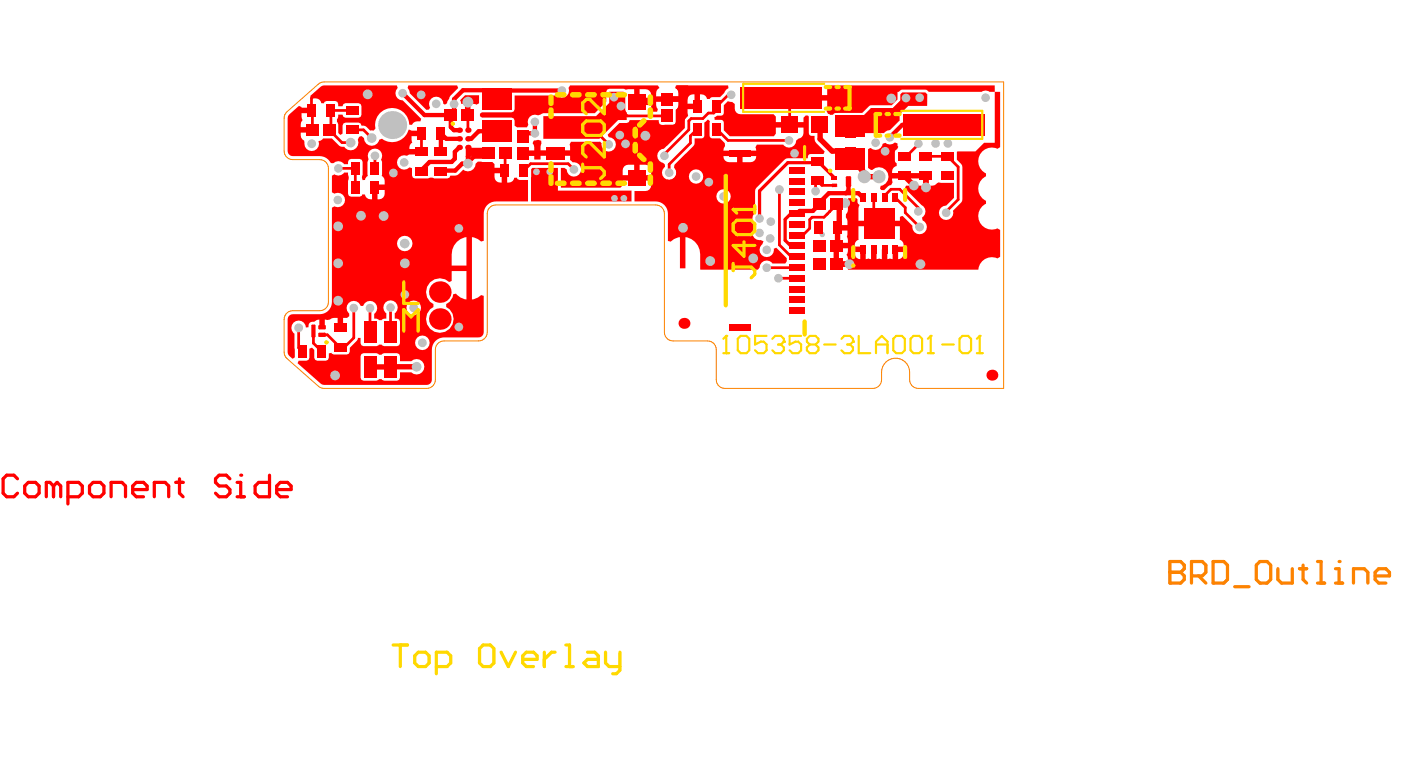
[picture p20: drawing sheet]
<svg xmlns="http://www.w3.org/2000/svg" width="216mm" height="118mm" viewBox="0 0 216 118" stroke-linecap="round" stroke-linejoin="round" font-family="sans-serif">
<g fill="#f00">
<path d="M133.8 23l.3-.2a1.21 1.21 0 0 0 2-.7l.3-.1a1.07 1.07 0 0 0 1.5 0l.4 .1v.4l.1 .1-.5 .8v1.4l.3 .4v.4a.87 .87 0 0 0-.7 1.1h1.8v.8h-1.8a.9 .9 0 0 1-.2 1l-.5 .2-.5 .6h-.5l-.2-.3 .1-.4a1.46 1.46 0 0 0 1-2.1 1.46 1.46 0 0 0-2.3-.3h-.2l-.4-.3z"/>
<path d="M62.9 13.2h7.5l.2 .4-1.2 1.1-.5 1.2-.3 .2-.3-.1a1.1 1.1 0 0 0-1.4-1.1 1.1 1.1 0 0 0-.6 1.7l-.2 .3h-.4l-2.5-2.5-.1-.5-.3-.3z"/>
<path d="M70.9 15.4l.8-.7h2.1v1.2l-.4 .2-.9-.1v1.7h-.8v-1.7h-.6z"/>
<path d="M83.7 17.9h8.2l2-2v-1.8h2.2l.3 .5v2.3l.2 .4v1.2h-1.3l-2.9 2.9h-8.7z"/>
<path d="M47.8 14.8l1.6-1.4 .6-.2h11.2l.1 .4a1.1 1.1 0 0 0-.3 1.2 1.1 1.1 0 0 0 1.1 .7l2.8 2.8-.1 .4a1.09 1.09 0 0 0-1.3 .5h-.4a2.75 2.75 0 0 0-.8-1.7v-.1a2.49 2.49 0 0 0-1.8-.8h-.1a2.56 2.56 0 0 0-1.8 .8 2.42 2.42 0 0 0-.8 1.9l.1 .5-.2 .3h-.7l-.5-.5-.2-.2h-.6l-.1-.4-.4-.1h-2l-.3 .1-.1 .3v1.3l-.4 .2-.3-.3v-1.4l-.2-.3 .2-1.1h.7l.1 .3 .3 .1h2l.4-.1 .1-.3v-1.3l-.1-.4-.4-.1h-2l-.3 .1-.1 .4h-.7l-.1-.7-.3-.1h-1.4l-.3 .1-.1 .2h-.4a.83 .83 0 0 0-.8-.7h-.8z"/>
<path d="M129.2 17.8h3.9l1.1-1.1h3.4l1.1-1.2v-1l.3-.3h3.6l.3 .3v1.8h-2.9l-1.4 1.4v.9l-1.5 1.4a1.02 1.02 0 0 0-.9 .5h-6.9l-.1-.3z"/>
<path d="M82.1 25.9h3.9v3.5h11.3v1.6h-15.5l.1-4.9z"/>
<path d="M104.2 13.2h8l.1 .4-.4 .2-.3 .5-.6 .7h-1.2l-.4 .2h-.5a.87 .87 0 0 0-1-.7v1.9h-.5v.4h-1.5l.1 1-.5 .6v1.3l-2.7 2.7-.4-.1v-3.1h1.3a.43 .43 0 0 0 .4-.4v-1.9a.97 .97 0 0 0 .5-1.2h-1.8v-.9h1.8a1.07 1.07 0 0 0-.5-1.2zM106.2 14.8l-.2 .3-.1 .9h1.1v-1.5l-.5 .1z"/>
<path d="M44.6 17.6l1.5-1.3 .4 .2v.1h1.5v.8h-1.5v.6l.1 .5-.2 .3-.1 .8h1.8v.8h-1.8a1.04 1.04 0 0 0 .6 1.3v.4a1.13 1.13 0 0 0 1.3 1.2 1.13 1.13 0 0 0 .9-1.6h.3l.4-.4h1.3l1.1 1.1 .3 .2h.6l.1 .2a1.2 1.2 0 0 0 1.5 .2 1.2 1.2 0 0 0 .4-1.5l.2-.4 .3-.1h.1l.4 .3a1.18 1.18 0 0 0 1 1.2 1.18 1.18 0 0 0 1.3-1l.5-.1 .8 .4 .8 .1a2.75 2.75 0 0 0 2.5-1.9l.4 .1h1.5v.9h-1.5l.1 1a.91 .91 0 0 0-.4 1h1.8v.8h-1.9l-.3 .2a1.11 1.11 0 0 0-1.5 1.3 1.11 1.11 0 0 0 1.9 .5l.4 .1v1.1l.1 .4 .3 .1h2l.4-.1 .6 .1h2l.4-.1 .1-.3 1-.1 1-.9 .3 .2a1.2 1.2 0 0 0 1.6-1.1l.3-.3 2.3 .1 .3 .3v.6h1.5v.4h.5v1.8h.2a.83 .83 0 0 0 .8-.7h.5v.2l.4 .1h1.3v3.3h-5a1.88 1.88 0 0 0-1.9 1.9v4.2l-.4 .1-.4-.4-1-.3v9.6l1-.3 .4-.3 .4 .1v5.8l-.3 .4-.5 .2h-5.3a1.88 1.88 0 0 0-1.8 1.9l-.1 4.8-.2 .4-.6 .2h-15.9l-.4-.2-3.5-3.1 .1-.4h1.2l.3-.2 .2-.3v-1.4l.4-.1 .3 .3v1.2l.2 .3 .3 .2h1.3l.3-.2 .2-.3v-.7h.4l.3 .2h2l.4-.1 .1-.3v-.6l1.1-1.1 .2-.4h.4v.8l.1 .3 .3 .1h2l.4-.2h.4l.4 .2h2l.3-.1 .1-.3v-3.3l-.1-.4-.7-.1v-.8l.2-.1a1.1 1.1 0 0 0-.1-1.6 1.1 1.1 0 0 0-1.6 .1 1.1 1.1 0 0 0 .2 1.6v.8h-.3l-.4 .2h-.4l-.4-.2h-.3v-.7l.1-.1a1.11 1.11 0 0 0-.2-1.8 1.11 1.11 0 0 0-1.6 .6h-.4l-.1-.1a1.11 1.11 0 0 0-1.6-.4 1.11 1.11 0 0 0-.1 1.7v.4l-.3 .3h-.6v1.5h-.9v-1.5h-.9l-.7 .3-.3-.1v1.2h-.9v-1.2l-.4 .1-.3 .3h-.4a.65 .65 0 0 0-.6 .8l-.4 .1v-.4a1.12 1.12 0 0 0-1.8-.5 1.12 1.12 0 0 0 .1 1.8v3.7l-.3 .2-.6-.6-.2-.5 .1-5.3 .4-.4 .3-.1h4.2a1.88 1.88 0 0 0 1.9-1.9v-14.5l.4-.2a1.1 1.1 0 0 0 1.6-1 1.1 1.1 0 0 0-1.6-1l-.4-.2v-2.5l.4-.2 .1 .1a1.06 1.06 0 0 0 1.3-.4h.6l.1 .8-.1 .5v1.9l.2 .4 .3 .1h1.3l.3-.1 .1-.2h.5v.2a.94 .94 0 0 0 1 .5v-1.8h.5v-.5h1.5a1.11 1.11 0 0 0-.5-1.3l.1-2.2-.2-.3a1.1 1.1 0 0 0-.9-1.7 1.1 1.1 0 0 0-1 1.6l-.2 .4 .1 2.2-.2 .1-.2 .5-.4 .1-.1-.4 .1-.5v-2l-.2-.3-.3-.1h-1.3l-.3 .1-.2 .7h-.6l-.1-.1a1.1 1.1 0 0 0-1.5-.1h-.3a2.19 2.19 0 0 0-1.8-1h-4.2l-.3-.1-.3-.2-.2-.6v-5l.1-.3zM76.2 26.7a1.03 1.03 0 0 0 1.1 1.4v-1.4zM58.2 29.3v1.4a1.03 1.03 0 0 0 1.1-1.4zM61.2 37.5a1.2 1.2 0 0 0 2.4 0 1.2 1.2 0 0 0-2.4 0zM70.4 37.3l-.4 .5-.3 .7-.1 2.4h2.3v-4.4l-.9 .3zM66.3 43.5a2.09 2.09 0 0 0 .5 3.4v.4a2.11 2.11 0 0 0-.7 3.2 2.11 2.11 0 0 0 3.3 0 2.11 2.11 0 0 0-.6-3.2v-.4l.5-.4 .4-.7 .1-.5 .5-.1a2.4 2.4 0 0 0 1.6 .9v-4.3h-2.3v1.5l-.4 .1a2.1 2.1 0 0 0-2.9 .1zM62.6 47.4a1.15 1.15 0 0 0 2.3 0 1.15 1.15 0 0 0-2.3 0zM64 52.8a1.13 1.13 0 0 0 2.2 0 1.13 1.13 0 0 0-2.2 0zM55.7 54.6l-.1 .3v3.3l.1 .3 .3 .2h2l.4-.3h.4l.4 .3h2l.3-.2 .1-.3v-.8h1.8a1.19 1.19 0 0 0 1.7 0 1.19 1.19 0 0 0 0-1.7 1.19 1.19 0 0 0-1.7 0h-1.8v-.8l-.1-.3-.3-.2h-2l-.4 .3h-.4l-.4-.3h-2z"/>
<path d="M108.6 18.9l.5-.5 .3 .3-.1 2.2a.43 .43 0 0 0 .5 .4h1.2l.7 .7v.4l-.2 .8h5l-.1-.5 .2-.4h4.1a1.1 1.1 0 0 0 1.2 .4 1.1 1.1 0 0 0 .8-1.1l.4-.3a.83 .83 0 0 0 .7-.8v-.8h-4.2v.9l-.3 .4h-6.8l-1-.9v-1.2a.43 .43 0 0 0-.4-.4h-1v-.5l.4-.2h.6a.43 .43 0 0 0 .4-.4v-1.2l.7-.6 .6 .1 .4 .3v.7a.86 .86 0 0 0 .9 .9h5.1l.4 .4v.8h4.2v-.7l.4-.3h.3l.1 .2v2.5a.43 .43 0 0 0 .5 .4h.4l.1 .9 1.5 1.5-.2 .4h-2a.48 .48 0 0 0-.4 .7h-3.4l-4.5 4.5-.2 .5v3.4a1.07 1.07 0 0 0 0 1.7v.5a1.09 1.09 0 0 0-.4 1.3 1.09 1.09 0 0 0 1.2 .7l.5 .2-.2 .5a1.1 1.1 0 0 0 .3 1.8 1.1 1.1 0 0 0 1.4-1.2l.4-.1 1.6 1.6a.77 .77 0 0 1-.2 .8h-2a1.1 1.1 0 0 0-1.2-.4 1.1 1.1 0 0 0-.8 1l-.2 .3h-8.9v-2.3a2.65 2.65 0 0 0-2.3-2.7v4.8h-.8v-4.8l-.9 .3-.5 .4-.5-.1v-4.3l-.1-.6-.4-.6v-3.7l.4-.2a1.1 1.1 0 0 0 1.3-.5 1.1 1.1 0 0 0-.2-1.4l.1-.4 2.9-2.9 .1-.5v-.7h1.1a.43 .43 0 0 0 .4-.4zM114.4 24.1v.9h1.3a.87 .87 0 0 0 .8-.9zM111.5 24.1a.87 .87 0 0 0 .8 .9h1.3v-.9zM106.2 27.2a1.11 1.11 0 0 0 2.2 0 1.11 1.11 0 0 0-2.2 0zM110.4 30.3a1.11 1.11 0 0 0 2.2 0 1.11 1.11 0 0 0-2.2 0z"/>
<path d="M120.4 14.7h7.1v-1.3l.2-.2h25.6v1h.8v8.5l-.4 .2a2.09 2.09 0 0 0-2.8 1 2.09 2.09 0 0 0 1 2.8v.5a2.08 2.08 0 0 0-1.2 1.9 2.08 2.08 0 0 0 1.2 1.8v.5a2.09 2.09 0 0 0-1 2.8 2.09 2.09 0 0 0 2.8 1l.4 .2v4.2l-.4 .2a2.07 2.07 0 0 0-2.9 1.7h-20.1v-.4h-1.8v-.8h1.8l-.1-.8-.2-.2 .2-.3 .1-.7h-1.8v-.9h1.8v-.4l-.2-.5 .1-1h-1.5v-.8h1.5l-.1-.9-.2-.3 .1-.5a1.06 1.06 0 0 0 .3-1.1h-1.8v-.8h1.8v-.6h1.3l.1 .2 .1 .6 .3 .3-.2 .5v1.9h6.4v-.6l.4-.1 1.5 1.5a1.12 1.12 0 0 0 .9 1.3 1.12 1.12 0 0 0 1.3-.8 1.12 1.12 0 0 0-.6-1.3l-.1-.5a1.09 1.09 0 0 0-.1-1.9l-2.6-2.6 .2-.4a2.06 2.06 0 0 0 1.5-.2l.3 .1 .9 .1v-1.5h.8v1.5a1.12 1.12 0 0 0 1.3-.3l.2-.2 2.4 .1v2.3l-1.2 1.2a1.11 1.11 0 0 0-1.1 1.2 1.11 1.11 0 0 0 1.3 1 1.11 1.11 0 0 0 .9-1.4l1.2-1.3 .2-.4v-5.1l-.2-.4-.6-.7v-1.2v-.1h2.8l1.4-1.3h1.6v-7.8h-.8a1 1 0 0 0-1.2 0h-8.2l-.5-.4h-3.6l-.7 .4v1.1l-.9 .9-3.3 .1-1.2 1.1h-3.8a.65 .65 0 0 0-.8 .3h-.4l-.3-.2-.2-.4 .1-1.6h-7.1zM138.4 38.8v1.1a.9 .9 0 0 0 .9-1.1zM131.7 38.8a.92 .92 0 0 0 .9 1.1v-1.1zM132.3 34.9v2a.87 .87 0 0 0-.6 1.1h1.3v.4h.4v1.5a.75 .75 0 0 1 .8 0v-1.5h.9v1.5a.75 .75 0 0 1 .8 0v-1.5h.8v1.5a.75 .75 0 0 1 .9 0v-1.5h.4v-.4h1.3a.91 .91 0 0 0-.7-1.1l.1-2z"/>
<path d="M74 17.5l.3-.2h4.5l.4-.1 .1-.4v-2.1h6.5a1.13 1.13 0 0 0 1.4 .2 1.13 1.13 0 0 0 .4-1.4l.3-.3h13.5l.2 .3a1.1 1.1 0 0 0-.5 1.3h3.5a1.13 1.13 0 0 0-.5-1.3l.2-.3h1.7v1.8l-.1 .4v2l.1 .4-.5 .6v1.3l-3.2 3.2a1.09 1.09 0 0 0-1 1 1.09 1.09 0 0 0 .8 1.2l.3 .2 .1 .4a1.11 1.11 0 0 0-.2 1.6 1.11 1.11 0 0 0 1.6 .1 1.11 1.11 0 0 0 0-1.6l.1-.4 1.7-1.7 .3 .1v7.8h-3.7l-.4-.3-.5-.2-3.6-.1v-1.6h1.7a.86 .86 0 0 0 .8-.8v-.8h-4.3v.8l-.4 .3h-9.2v-3h.6l.3 .2a1.11 1.11 0 0 0 1.2 1.1 1.11 1.11 0 0 0 1-1.2 1.11 1.11 0 0 0-1.2-1l-.5-.3 .1-.7h-4.6v.6h-.9l-.1-.6h-1.7v-.8h1.7v-.9l-.2-.2 .1-.4h.2a.9 .9 0 0 1 1 0l-.1 1.5h4.6l-.1-1 .2-.4h4.5l.2 .3a1.11 1.11 0 0 0 1 1.2 1.11 1.11 0 0 0 1.2-1 1.11 1.11 0 0 0-1.1-1.2l-.2-.3 1.9-1.8h1.1l.3-.2 .1-.3h4.5l.2 .6 .3 .2h1.7l.3-.2 .2-.3v-1.9a1.07 1.07 0 0 0 .4-1.2h-3.5a1.14 1.14 0 0 0 .3 1.1l-.1 .4h-.7l-.3-.3v-.7h-2.2v-.4h-.4v-2.1l-1.2 .1-.4-.1h-2.2l-.3 .1-.2 .3v1.6l-1.7 1.7h-8l-.8 .4a1.1 1.1 0 0 0-1.2 .2 1.1 1.1 0 0 0-.3 1.2l-.2 .4h-1.5l-.4-.2v-.8l-.1-.3-.4-.2h-4.5l-.3-.2zM98.6 13.7v1.6h1.7v-.7a.86 .86 0 0 0-.8-.9zM98.6 25.4v1.6h1.7v-.8a.86 .86 0 0 0-.8-.8zM96.2 25.6l-.2 .6v.8h1.7v-1.6h-.9z"/>
</g>
<g fill="none" stroke="#f00" stroke-width=".42">
<path d="M48.1 17.2v2.8M48.6 14.5l-.6 .6M51 19.8l-.3 .2M72.1 17.7v2.4M52.7 22h1.3M54.2 20h1.8l1.3 1.3M54.8 25.9v3M57.8 24v1.9M77.8 26.2l-.1 .1M80.7 26.3l-.3 .3M46 53.6l.6 .5M48.3 51v1.9l1.3 1.2"/>
<path d="M49.6 51.6h.9M54.5 52.1l-1.4 1.4h-.7"/>
</g>
<path d="M64.2 56.5h-4" fill="none" stroke="#f00" stroke-width=".83"/>
<path d="M64.9 26.2v.2" fill="none" stroke="#f00" stroke-width=".5"/>
<path d="M70 17.2l-.5 .5v1.9l.4 .5h.9M71.3 13.9l-1.3 1.4v.7M75.3 13.9l1.3 1.3M77.8 13.9l-.2 .2M67.9 26.4h.1M67.9 20.6l.9 .8h2M70.1 24.5l-.5 .5h-3.4M72.1 24.1v1.1h-.9l-1.1 1.1h-2.1l-.1 .1M73 24.1h1.9M73.8 20.2h2.8" fill="none" stroke="#f00" stroke-width=".66"/>
<circle cx="80.4" cy="26.6" r=".21" fill="#f00"/>
<path d="M94.6 15l1.1 1.1v.2M98.6 15.3l-.5 .5M110 17.4h-.8l-.9 .9M110.4 19.9l1.8 1.7M112.7 14.6h-.5l-1.8 1.8M81.8 25.2l-1.4 1.4M87.6 25.2l.8 .9M103.1 25.3v1.3" fill="none" stroke="#f00" stroke-width=".42"/>
<path d="M82.4 18.8v1.7h-1.3l-.5 .5" fill="none" stroke="#f00" stroke-width=".66"/>
<circle cx="110.4" cy="16.4" r=".21" fill="#f00"/>
<path d="M117 33.7h.1M121.9 37.9h.9M122.8 32.9h-.9l-.9 .9M126 24.8l-.3 .3h-4.3M122.8 46.2h.5" fill="none" stroke="#f00" stroke-width=".5"/>
<g fill="none" stroke="#f00" stroke-width=".42">
<path d="M48 15.1v1.9l.1 .2M51 17v2.8M120.4 15.1l1.3 1.3M64.9 20.6v2.8M120.1 37.7l1.8 1.9h.9M125.1 33.5l-.3 .3v1.4l-1.1 1h-.9M125.9 27.8l-.2 .3v1.4M126.1 35.1v.4M127.5 33h.1M127.8 32.6h.1M128.9 31.5l-1.9 2M134.7 33.6l.8 .8"/>
<path d="M137.3 29.2h1.4M139.3 24.1h.4M139.5 32v.8M141.5 32v.6M141.5 22.1v.1M142.7 24.1h3.3M145.4 26.9l-.1 .2h.7M145.4 26.9h.1M145.8 32.6v.2M46 50.5v3.1M54.5 47.5v4.6M57 47.5v3.7"/>
<path d="M60.2 47.4v3.8M122.2 44.5h.6M122.8 41.2l-.1-.1-.1 .1M122.8 42.9h.1M122.8 47.9h.8M122.8 41.2h.1"/>
</g>
<path d="M129.8 19.5h2.6M131.9 19.5l-.8 .8M139.1 19.2l-2 2M139.7 15.1h-.1M126.3 31.2v.3l-1 1h-2.1l-.4 .4M127.7 29.8h4.6M130.8 28v1.4l-.4 .4" fill="none" stroke="#f00" stroke-width=".66"/>
<path d="M128.9 31.6l.4 .4v2.8l-.2 .3M129.1 37.6l-.2 .2v2.9h2M130.2 31.3l-.8-.1-.4 .4-.1-.1M132.7 25.3v.8M139.3 27.1h.1M142.7 27.1v1.8" fill="none" stroke="#f00" stroke-width=".83"/>
<circle cx="64.9" cy="23.4" r=".21" fill="#f00"/>
<path d="M67.9 20.6v2.8M72.1 22.7v1.4" fill="none" stroke="#f00" stroke-width=".66"/>
<path d="M72.1 15.7v2" fill="none" stroke="#f00" stroke-width=".42"/>
<circle cx="67.9" cy="23.4" r=".33" fill="#f00"/>
<g fill="none" stroke="#f00" stroke-width=".66">
<path d="M62 14.4l3.4 3.3h4.1M70 16v1.2M71.3 13.9h4M77.8 13.9h8.8M139.1 19.2h6.4M139.6 15.1l-1.9 1.9h-3.3l-2.5 2.5M139.7 15.1h2M66.2 25l-1.3 1.3M70.8 22.7l-.7 .7v1.1M72.1 22.7l.4 .4h2.2l.5 .5h-2.6l-.5 .5M73 24.1l-.9 .9M73.8 20.2l-1.2 1.2h-.5"/>
<path d="M127.7 29.8l-1.4 1.4M132.3 29.8l.7 .7"/>
</g>
<g fill="none" stroke="#f00" stroke-width=".42">
<path d="M48.6 14.5h8.1M51 17h3.2M85.6 19.6h5.6l2.6 2.6M95.5 16.7l1.2 1.2h6.1M98.6 15.3h4.2M107.4 19.9l-1 1v1.1l-3.3 3.3M108.3 18.3h-1.8l-.4 .3v1.4l-3.7 3.7v.3M110.4 16.4v.6l-.4 .4M121.7 16.4v2.8M50.7 20l2 2M52.1 25.9h2.7M77.8 23.6v2.6"/>
<path d="M81.8 25.2h5.8M112.2 21.6h9.4M120.1 29.2v8.5M125.1 33.5h1.9M125.9 27.8l.8 .8h1.9M126.1 35.5l.6 .6M134.7 30.5v3.1M137.3 29.2l-1 1v.3M138 30.5l1.5 1.5M138.7 29.2l2.8 2.8M139.5 32.8l2.2 2.2M141.5 22.2l-1.8 1.9"/>
<path d="M146 24.1l1.7 1.6v5.1l-1.9 1.8M50.5 51.6l1.9 1.9M118.2 41.2h4.4M120 42.9h2.8"/>
</g>
<g fill="none" stroke="#f00" stroke-width=".5">
<path d="M121 33.8v3.2l.9 .9M121.4 25.1l-4.4 4.3v4.3M126 24.8l2.6 2.6M2.7 73.8l-.6-.6h-1.1l-.5 .6v2.2l.5 .5h1.1l.6-.5M3.8 74.9l.6-.6h1.1l.5 .6v1.1l-.5 .5h-1.1l-.6-.5zM8.2 74.9l-.5-.6h-.6v2.2M8.2 74.9v1.6M8.2 74.9l.6-.6 .6 .6v1.6M10.5 76.5h1.6l.6-.5v-1.1l-.6-.6h-1.6v3.4M13.8 74.9l.5-.6h1.2l.5 .6v1.1l-.5 .5h-1.2l-.5-.5zM17.1 76.5v-2.2h1.7l.5 .6v1.6M20.5 75.4h2.2v-.5l-.6-.6h-1.1l-.5 .6v1.1l.5 .5h1.1"/>
<path d="M23.8 76.5v-2.2h1.6l.6 .6v1.6M27.1 74.3h1.1M27.7 73.8v2.2l.5 .5M35.4 73.8l-.5-.6h-1.1l-.6 .6v.5l.6 .6h1.1l.5 .5v.6l-.5 .5h-1.1l-.6-.5M36.5 76.5h1.1M36.5 74.3h.6v2.2"/>
</g>
<path d="M126.3 19.2l.1 2.2 1.8 1.9h1.8l.3 .4h.8l1.6 1.6M129.1 35.1v2.5M132.7 26.1l.5 .5v.6h2.3M142.7 27.1h-3.4l1.5 1.5M57 56.5h3.2" fill="none" stroke="#f00" stroke-width=".83"/>
<circle cx="37.1" cy="73.2" r=".25" fill="#f00"/>
<path d="M41.5 73.2v3.3h-1.6l-.6-.5v-1.1l.6-.6h1.6M42.6 75.4h2.3v-.5l-.6-.6h-1.1l-.6 .6v1.1l.6 .5h1.1" fill="none" stroke="#f00" stroke-width=".5"/>
<g fill="#c0c0c0">
<circle cx="48" cy="22.2" r=".68"/>
<circle cx="120.1" cy="29.2" r=".68"/>
<circle cx="62.4" cy="45.4" r=".67"/>
<circle cx="70.7" cy="50.4" r=".67"/>
<circle cx="63.8" cy="47.4" r=".68"/>
<circle cx="65.1" cy="52.8" r=".68"/>
<circle cx="57.3" cy="21.3" r=".75"/>
<circle cx="54" cy="22" r=".75"/>
<circle cx="51.6" cy="57.8" r=".75"/>
<circle cx="54.5" cy="47.5" r=".67"/>
<circle cx="46" cy="50.5" r=".68"/>
<circle cx="64.2" cy="56.5" r=".75"/>
<circle cx="123.9" cy="14.9" r=".75"/>
<circle cx="118.2" cy="38.5" r=".67"/>
<circle cx="118.8" cy="34.2" r=".67"/>
<circle cx="141.5" cy="32.6" r=".67"/>
<circle cx="141.7" cy="35" r=".68"/>
<circle cx="140.8" cy="28.6" r=".75"/>
<circle cx="141.8" cy="40.7" r=".75"/>
<circle cx="52.1" cy="40.6" r=".75"/>
<circle cx="117" cy="35.9" r=".67"/>
<circle cx="118.7" cy="36.7" r=".67"/>
<circle cx="145.8" cy="32.8" r=".67"/>
<circle cx="95.7" cy="16.3" r=".67"/>
<circle cx="64.9" cy="26.2" r=".42"/>
<circle cx="86.6" cy="13.9" r=".67"/>
<circle cx="57.8" cy="24" r=".67"/>
<circle cx="62.3" cy="25" r=".67"/>
<circle cx="95.5" cy="20.8" r=".67"/>
<circle cx="93.8" cy="22.2" r=".67"/>
<circle cx="62.4" cy="37.5" r=".75"/>
<circle cx="57" cy="47.5" r=".67"/>
<circle cx="60.2" cy="47.4" r=".67"/>
<circle cx="62.4" cy="40.6" r=".75"/>
<circle cx="67.8" cy="49.2" r=".67"/>
<circle cx="70" cy="16" r=".67"/>
<circle cx="67.2" cy="16" r=".67"/>
<circle cx="99.5" cy="20.9" r=".75"/>
<circle cx="96.4" cy="22.2" r=".67"/>
<circle cx="52.1" cy="25.9" r=".67"/>
<circle cx="52.1" cy="34.9" r=".75"/>
<circle cx="52.1" cy="30.8" r=".67"/>
<circle cx="67.8" cy="45" r=".67"/>
<circle cx="126.7" cy="36.1" r=".42"/>
<circle cx="125.7" cy="29.5" r=".67"/>
<circle cx="122.2" cy="44.5" r=".42"/>
<circle cx="126.3" cy="37.8" r=".42"/>
<circle cx="123.3" cy="46.2" r=".42"/>
<circle cx="126.3" cy="40.7" r=".42"/>
<circle cx="130.9" cy="40.7" r=".75"/>
<circle cx="123.6" cy="47.9" r=".42"/>
<circle cx="109.4" cy="40.2" r=".75"/>
<circle cx="55.6" cy="33.2" r=".75"/>
<circle cx="59.1" cy="33.3" r=".75"/>
<circle cx="56.7" cy="14.5" r=".75"/>
<circle cx="52.1" cy="46.3" r=".75"/>
<circle cx="62" cy="14.4" r=".67"/>
<circle cx="151.9" cy="15.1" r=".67"/>
<circle cx="142.7" cy="28.9" r=".75"/>
<circle cx="133.2" cy="27.2" r="1.02"/>
<circle cx="121.6" cy="21.6" r=".67"/>
<circle cx="134.9" cy="22" r=".67"/>
<circle cx="117" cy="33.7" r=".67"/>
<circle cx="145.4" cy="26.9" r=".42"/>
<circle cx="130.2" cy="31.3" r=".75"/>
<circle cx="120" cy="42.9" r=".67"/>
<circle cx="72.1" cy="25.2" r=".75"/>
<circle cx="111.5" cy="30.3" r=".67"/>
<circle cx="141.7" cy="15.1" r=".67"/>
<circle cx="139.6" cy="15.1" r=".67"/>
<circle cx="122.8" cy="32.9" r=".42"/>
<circle cx="122.4" cy="23.6" r=".67"/>
<circle cx="94.6" cy="15" r=".67"/>
<circle cx="109.2" cy="28.1" r=".67"/>
<circle cx="137.4" cy="15.2" r=".75"/>
<circle cx="136.4" cy="23.3" r=".67"/>
<circle cx="137.1" cy="21.2" r=".67"/>
<circle cx="146.1" cy="22.1" r=".67"/>
<circle cx="141.5" cy="22.1" r=".67"/>
<circle cx="144.2" cy="22.1" r=".67"/>
<circle cx="82.4" cy="20.5" r=".67"/>
<circle cx="82.4" cy="18.8" r=".67"/>
<circle cx="70.7" cy="35.2" r=".67"/>
<circle cx="64.9" cy="14.6" r=".67"/>
<circle cx="72.1" cy="15.7" r=".83"/>
<circle cx="60.6" cy="26.7" r=".67"/>
<circle cx="135.5" cy="27.2" r="1.02"/>
<circle cx="94.7" cy="30.6" r=".52"/>
<circle cx="96.1" cy="30.6" r=".52"/>
<circle cx="88.4" cy="26.1" r=".67"/>
<circle cx="82.7" cy="26.5" r=".52"/>
<circle cx="84.7" cy="26.5" r=".52"/>
<circle cx="118.2" cy="41.2" r=".67"/>
<circle cx="116.1" cy="39.8" r=".75"/>
<circle cx="105.3" cy="35.1" r=".75"/>
<circle cx="112.7" cy="14.6" r=".67"/>
<circle cx="102.4" cy="24" r=".67"/>
<circle cx="107.3" cy="27.2" r=".67"/>
<circle cx="103.1" cy="26.6" r=".67"/>
<circle cx="60.4" cy="19.3" r="2.16"/>
</g>
<g fill="#f00">
<path d="M49 51.4l.2-.1h.8l.2 .1v.4l-.2 .1h-.8l-.2-.1z" fill-rule="evenodd"/>
<path d="M48.9 53.1h1.3v2h-1.3z" fill-rule="evenodd"/>
<path d="M45.9 53.1h1.3v2h-1.3z" fill-rule="evenodd"/>
<path d="M47.2 19.1h1.9v1.8h-1.9z" fill-rule="evenodd"/>
<path d="M49.8 19.1h1.9v1.8h-1.9z" fill-rule="evenodd"/>
<path d="M57.1 24.9h1.3v2h-1.3z" fill-rule="evenodd"/>
<path d="M54.1 24.9h1.3v2h-1.3z" fill-rule="evenodd"/>
<path d="M54.1 27.9h1.3v2h-1.3z" fill-rule="evenodd"/>
<path d="M57.1 27.9h1.3v1.9h-1.3z" fill-rule="evenodd"/>
<path d="M53.2 19.3h2v1.4h-2z" fill-rule="evenodd"/>
<path d="M66.9 25.7h2v1.3h-2z" fill-rule="evenodd"/>
<path d="M67.3 19.6h1.3v2h-1.3z" fill-rule="evenodd"/>
<path d="M77.1 25.3h1.3v2h-1.3z" fill-rule="evenodd"/>
<path d="M74.3 18.6h4.5v3.3h-4.5z" fill-rule="evenodd"/>
<path d="M80.1 25.3h1.3v2h-1.3z" fill-rule="evenodd"/>
<path d="M79.7 20.1h1.8v1.8h-1.8z" fill-rule="evenodd"/>
<path d="M96.8 26.2h2.7v2.4h-2.7z" fill-rule="evenodd"/>
<path d="M102 14.3h1.7v1.9h-1.7z" fill-rule="evenodd"/>
<path d="M109.8 18.9h1.3v2h-1.3z" fill-rule="evenodd"/>
<path d="M106.8 18.9h1.3v2h-1.3z" fill-rule="evenodd"/>
<path d="M121.7 45.7h2.3v1h-2.3z" fill-rule="evenodd"/>
<path d="M121.7 47.4h2.3v1h-2.3z" fill-rule="evenodd"/>
<path d="M121.7 42.4h2.3v1h-2.3z" fill-rule="evenodd"/>
<path d="M121.7 40.7h2.3v1h-2.3z" fill-rule="evenodd"/>
<path d="M121.7 37.4h2.3v1h-2.3z" fill-rule="evenodd"/>
<path d="M121.7 39.1h2.3v1h-2.3z" fill-rule="evenodd"/>
<path d="M121.7 32.4h2.3v1h-2.3z" fill-rule="evenodd"/>
<path d="M121.7 34.1h2.3v1h-2.3z" fill-rule="evenodd"/>
<path d="M121.7 35.7h2.3v1h-2.3z" fill-rule="evenodd"/>
<path d="M121.7 30.7h2.3v1h-2.3z" fill-rule="evenodd"/>
<path d="M121.7 25.8h2.3v1h-2.3z" fill-rule="evenodd"/>
<path d="M121.7 27.4h2.3v1h-2.3z" fill-rule="evenodd"/>
<path d="M121.7 29.1h2.3v1h-2.3z" fill-rule="evenodd"/>
<path d="M120.4 18h2.6v2.5h-2.6z" fill-rule="evenodd"/>
<path d="M127.9 39.8h1.9v1.8h-1.9z" fill-rule="evenodd"/>
<path d="M128.4 34.1h1.3v2h-1.3z" fill-rule="evenodd"/>
<path d="M127.9 30.6h1.9v1.8h-1.9z" fill-rule="evenodd"/>
<path d="M130.3 27.4l.2-.3h.5l.2 .3v1.2l-.2 .2h-.5l-.2-.2z" fill-rule="evenodd"/>
<path d="M128.2 28.4l.1-.1h.6l.1 .1v.3l-.1 .1h-.6l-.1-.1z" fill-rule="evenodd"/>
<path d="M128.2 27.1h.8v.6h-.8z" fill-rule="evenodd"/>
<path d="M128.8 17.8h4.5v3.3h-4.5z" fill-rule="evenodd"/>
<path d="M130.2 19.3h1.7v2h-1.7z" fill-rule="evenodd"/>
<path d="M134.2 37.7h.9v1.4h-.9z" fill-rule="evenodd"/>
<path d="M135.9 37.7h.8v1.4h-.8z" fill-rule="evenodd"/>
<path d="M137.6 37.7h.8v1.4h-.8z" fill-rule="evenodd"/>
<path d="M141.7 26.4h2v1.3h-2z" fill-rule="evenodd"/>
<path d="M49 50.3l.2-.2h.8l.2 .2v.3l-.2 .2h-.8l-.2-.2z" fill-rule="evenodd"/>
<path d="M48.1 50h.4l.1 .2v1.6l-.1 .2h-.4l-.1-.2v-1.6z" fill-rule="evenodd"/>
<path d="M50.3 16h1.4v2h-1.4z" fill-rule="evenodd"/>
<path d="M47.3 16h1.4v2h-1.4z" fill-rule="evenodd"/>
<path d="M56 49.6h2v3.3h-2z" fill-rule="evenodd"/>
<path d="M56 54.9h2v3.3h-2z" fill-rule="evenodd"/>
<path d="M53.2 16.4h2v1.3h-2z" fill-rule="evenodd"/>
<path d="M66.9 22.7h2v1.3h-2z" fill-rule="evenodd"/>
<path d="M68.5 16.9h1.9v1.7h-1.9z" fill-rule="evenodd"/>
<path d="M74.3 13.6h4.5v3.2h-4.5z" fill-rule="evenodd"/>
<path d="M76.9 22.8h1.9v1.7h-1.9z" fill-rule="evenodd"/>
<path d="M74.3 22.8h1.9v1.7h-1.9z" fill-rule="evenodd"/>
<path d="M79.7 22.7h1.8v1.8h-1.8z" fill-rule="evenodd"/>
<path d="M96.8 14.6h2.7v2.3h-2.7z" fill-rule="evenodd"/>
<path d="M102 16.9h1.7v1.9h-1.7z" fill-rule="evenodd"/>
<path d="M106.8 15.4h1.3v2h-1.3z" fill-rule="evenodd"/>
<path d="M109.8 15.4h1.3v2h-1.3z" fill-rule="evenodd"/>
<path d="M121.7 44.1h2.3v.9h-2.3z" fill-rule="evenodd"/>
<path d="M127.9 37h1.9v1.7h-1.9z" fill-rule="evenodd"/>
<path d="M130.2 22.7h1.7v2h-1.7z" fill-rule="evenodd"/>
<path d="M128.8 22.9h4.5v3.3h-4.5z" fill-rule="evenodd"/>
<path d="M134.2 29.8h.9v1.3h-.9z" fill-rule="evenodd"/>
<path d="M135.9 29.8h.8v1.3h-.8z" fill-rule="evenodd"/>
<path d="M137.6 29.8h.8v1.3h-.8z" fill-rule="evenodd"/>
<path d="M141.7 23.4h2v1.4h-2z" fill-rule="evenodd"/>
<path d="M51.4 52.8h2v1.4h-2z" fill-rule="evenodd"/>
<path d="M64 25.7h1.9v1.3h-1.9z" fill-rule="evenodd"/>
<path d="M64.3 19.6h1.3v2h-1.3z" fill-rule="evenodd"/>
<path d="M84.2 18.6h2.8v2h-2.8z" fill-rule="evenodd"/>
<path d="M125.3 39.8h1.9v1.8h-1.9z" fill-rule="evenodd"/>
<path d="M132.6 37.7h.8v1.4h-.8z" fill-rule="evenodd"/>
<path d="M125.4 34.1h1.3v2h-1.3z" fill-rule="evenodd"/>
<path d="M125.3 30.6h1.9v1.8h-1.9z" fill-rule="evenodd"/>
<path d="M124.9 24.2h2v1.3h-2z" fill-rule="evenodd"/>
<path d="M124.9 27.2h2v1.3h-2z" fill-rule="evenodd"/>
<path d="M125.1 18h2.5v2.5h-2.5z" fill-rule="evenodd"/>
<path d="M138.3 26.4h2v1.3h-2z" fill-rule="evenodd"/>
<path d="M145 26.4h2v1.3h-2z" fill-rule="evenodd"/>
<path d="M139.3 17.6h12.5v3.3h-12.5z" fill-rule="evenodd"/>
<path d="M51.4 49.8h2v1.4h-2z" fill-rule="evenodd"/>
<path d="M59.2 54.9h2v3.3h-2z" fill-rule="evenodd"/>
<path d="M59.2 49.6h2v3.3h-2z" fill-rule="evenodd"/>
<path d="M64 22.7h1.9v1.3h-1.9z" fill-rule="evenodd"/>
<path d="M71.1 16.9h1.9v1.7h-1.9z" fill-rule="evenodd"/>
<path d="M84.2 22.6h2.8v2h-2.8z" fill-rule="evenodd"/>
<path d="M125.3 37h1.9v1.7h-1.9z" fill-rule="evenodd"/>
<path d="M112.3 50h3.4v1h-3.4z" fill-rule="evenodd"/>
<path d="M132.6 29.8h.8v1.3h-.8z" fill-rule="evenodd"/>
<path d="M114.1 13.4h12.5v3.3h-12.5z" fill-rule="evenodd"/>
<path d="M112.3 23.1h3.4v1h-3.4z" fill-rule="evenodd"/>
<path d="M138.3 23.4h2v1.4h-2z" fill-rule="evenodd"/>
<path d="M145 23.4h2v1.4h-2z" fill-rule="evenodd"/>
<path d="M133.2 32.1h4.6v4.7h-4.6z" fill-rule="evenodd"/>
</g>
<g fill="#f00">
<path d="M50 51.8h.2zM50 51.8h.2l-.2 .1z"/>
<path d="M50 51.3v.1zM50 51.3l.2 .1h-.2z"/>
<path d="M49 51.4h.2zM49.1 51.3h.1v.1h-.2z"/>
<path d="M49.2 51.8v.1zM49 51.8h.2v.1z"/>
<path d="M131 27.1v.3zM131 27.1l.2 .3h-.2z"/>
<path d="M130.3 27.4h.2zM130.4 27.2l.1-.1v.3h-.2z"/>
<path d="M130.5 28.6v.2zM130.3 28.6h.2v.2z"/>
<path d="M131 28.6h.2zM131 28.6h.2l-.2 .2z"/>
<path d="M128.2 28.4h.1zM128.2 28.3h.1v.1h-.1z"/>
<path d="M128.3 28.7v.1zM128.2 28.7h.1v.1z"/>
<path d="M128.9 28.7h.1zM128.9 28.7h.1l-.1 .1z"/>
<path d="M128.9 28.3v.1zM128.9 28.3l.1 .1h-.1z"/>
<path d="M50 50.6h.2zM50 50.6h.2l-.2 .2z"/>
<path d="M50 50.1v.2zM50 50.1l.2 .2h-.2z"/>
<path d="M49 50.3h.2zM49.1 50.1h.1v.2h-.2z"/>
<path d="M49.2 50.6v.2zM49 50.6h.2v.2z"/>
<path d="M48.1 51.8v.2zM48 51.8h.1v.2z"/>
<path d="M48.5 51.8h.1zM48.5 51.8h.1l-.1 .2z"/>
<path d="M48.5 50v.2zM48.5 50l.1 .2h-.1z"/>
<path d="M48 50.2h.1zM48 50.1l.1-.1v.2h-.1z"/>
<circle cx="70.8" cy="20.1" r=".42"/>
<circle cx="70.8" cy="21.4" r=".42"/>
<circle cx="70.8" cy="22.7" r=".42"/>
<circle cx="67.8" cy="49.2" r="1.66"/>
<circle cx="67.8" cy="45" r="1.66"/>
<circle cx="72.1" cy="20.1" r=".42"/>
<circle cx="72.1" cy="21.4" r=".42"/>
<circle cx="72.1" cy="22.7" r=".42"/>
<circle cx="105.4" cy="49.8" r=".84"/>
<circle cx="152.9" cy="57.8" r=".84"/>
</g>
<g fill="none" stroke="#ffd900" stroke-width=".84">
<path d="M84.9 14.9v1M84.9 16.9v1M85.9 14.6h1M88.2 14.6h1M90.6 14.6h1M92.9 14.6h1M95.2 14.6h1M97.9 19.9v1M99.2 18.6l-.6 .7M100.2 14.9v1M100.2 16.9v1M84.9 25.2v1"/>
<path d="M84.9 27.2v1M85.9 28.2h1M88.2 28.2h1M90.6 28.2h1M92.9 28.2h1M95.2 28.2h1M97.9 22.3v1M98.6 23.9l.6 .7M100.2 25.2v1M100.2 27.2v1"/>
</g>
<g fill="none" stroke="#ffd900" stroke-width=".66">
<path d="M127.3 13.4h.6M127.3 16.7h.6M128.9 13.4h.4M128.9 16.7h.4M130.3 13.4h.6v3.3h-.6M135.6 17.6h-.6v3.3h.6M136.6 17.6h.4M138 17.6h.6M111.8 27.1v19.9M131.5 29.3v1.5M131.5 38.1v1.5M136.6 20.9h.4"/>
<path d="M138 20.9h.6M139.5 29.3v1.5M139.5 38.1v1.5M124 49.5v2"/>
</g>
<path d="M127 12.9h-12.5v4.3h12.5M138.9 17.1h12.5v4.3h-12.5" fill="none" stroke="#ffd900" stroke-width=".33"/>
<g fill="none" stroke="#ffd900" stroke-width=".5">
<path d="M89.8 19.2l.5-.6h2.3l.5 .6v1.1l-.5 .6h-2.3l-.5-.6zM93.1 15.3v2.2l-2.2-2.2h-.6l-.5 .6v1.1l.5 .5M89.8 25.3v1.1M89.8 25.8h2.8l.5 .6v.6l-.5 .5M93.1 22v2.2l-2.2-2.2h-.6l-.5 .5v1.1l.5 .6M113 34.5l.5-.6h2.3l.5 .6v1.1l-.5 .6h-2.3l-.5-.6zM113 32.3h3.3M114.7 37.3v2.2l-1.7-1.7h3.3M116.3 31.7v1.1M124 22.6v2M62.2 43.4v3.4h2.2M62.2 51v-3.3l1.1 1.1 1.1-1.1v3.3"/>
<path d="M113 40.6v1.1M113 41.1h2.8l.5 .6v.5l-.5 .6"/>
</g>
<circle cx="113" cy="32.3" r=".25" fill="#ffd900"/>
<g fill="none" stroke="#ffd900" stroke-width=".5">
<path d="M113 32.3l.5 .5M60.6 99.4h2.2M61.7 99.4v3.3M73.9 99.9l.5-.5h1.2l.5 .5v2.3l-.5 .5h-1.2l-.5-.5zM87.2 99.4h.6v3.3M63.9 101l.6-.5h1.1l.5 .5v1.2l-.5 .5h-1.1l-.6-.5zM67.2 102.7h1.7l.6-.5v-1.2l-.6-.5h-1.7v3.3M77.2 100.5l1.1 2.2 1.1-2.2M80.6 101.6h2.2v-.6l-.6-.5h-1.1l-.5 .5v1.2l.5 .5h1.1M83.9 100.5v2.2M85.5 100.5h-.5l-1.1 1.1M87.2 102.7h1.1"/>
<path d="M90.5 100.5h1.1l.6 .5v1.7h-1.7l-.5-.5 .5-.6h1.7M93.3 100.5v1.7l.6 .5h1.6M95.5 100.5v2.8l-.5 .5h-.6"/>
</g>
<path d="M111.5 54.4h.9M111.9 51.8v2.6" fill="none" stroke="#ffd900" stroke-width=".33"/>
<circle cx="111.9" cy="51.8" r=".17" fill="#ffd900"/>
<path d="M111.9 51.8l-.4 .4M113.7 52.2l.4-.4h.9l.5 .4v1.8l-.5 .4h-.9l-.4-.4zM118.1 51.8h-1.7v1.3l.8-.5h.5l.4 .5v.9l-.4 .4h-.9l-.4-.4M119 52.2l.5-.4h.9l.4 .4v.4" fill="none" stroke="#ffd900" stroke-width=".33"/>
<circle cx="120.8" cy="52.6" r=".17" fill="#ffd900"/>
<path d="M119.9 53.1h.5M120.4 53.1l.4 .4v.5l-.4 .4h-.9l-.5-.4M120.8 52.6l-.4 .5M123.5 51.8h-1.8v1.3l.9-.5h.4l.5 .5v.9l-.5 .4h-.9l-.4-.4M124.8 53.1h.9M124.8 53.1l-.5 .4v.5l.5 .4h.9l.4-.4v-.5l-.4-.4M124.8 53.1l-.5-.5v-.4l.5-.4h.9l.4 .4v.4l-.4 .5M127 53.1h1.8M129.7 52.2l.4-.4h.9l.4 .4v.4" fill="none" stroke="#ffd900" stroke-width=".33"/>
<circle cx="131.4" cy="52.6" r=".17" fill="#ffd900"/>
<path d="M130.6 53.1h.4M131 53.1l.4 .4v.5l-.4 .4h-.9l-.4-.4M131.4 52.6l-.4 .5M132.3 51.8v2.6h1.8M135 53.1h1.8M135 54.4v-1.8l.9-.8 .9 .8v1.8M137.7 52.2l.4-.4h.9l.4 .4v1.8l-.4 .4h-.9l-.4-.4zM140.3 52.2l.5-.4h.9l.4 .4v1.8l-.4 .4h-.9l-.5-.4zM143 54.4h.9M143.4 51.8v2.6" fill="none" stroke="#ffd900" stroke-width=".33"/>
<circle cx="143.4" cy="51.8" r=".17" fill="#ffd900"/>
<path d="M143.4 51.8l-.4 .4M145.2 53.1h1.8M147.9 52.2l.4-.4h.9l.4 .4v1.8l-.4 .4h-.9l-.4-.4zM150.5 54.4h.9M151 51.8v2.6" fill="none" stroke="#ffd900" stroke-width=".33"/>
<circle cx="151" cy="51.8" r=".17" fill="#ffd900"/>
<g fill="none" stroke="#ffd900" stroke-width=".33">
<path d="M151 51.8l-.5 .4"/>
<circle cx="69.8" cy="19.1" r=".17"/>
<circle cx="127.9" cy="26.3" r=".17"/>
<circle cx="50.3" cy="52.8" r=".17"/>
<circle cx="131.5" cy="40.9" r=".17"/>
</g>
<path d="M44.2 17.2l4.9-4.2 .8-.4h104.8v47.2h-13.2a1.33 1.33 0 0 1-1.3-1.3 3 3 0 0 0-.7-2.8 2.16 2.16 0 0 0-2.4-.3 2.16 2.16 0 0 0-1.2 2 2.43 2.43 0 0 1-.3 1.9 1.33 1.33 0 0 1-1.1 .5h-22.8a1.33 1.33 0 0 1-1.3-1.3v-4.6a1.33 1.33 0 0 0-1.4-1.4h-5.3a1.33 1.33 0 0 1-1.3-1.3v-18.3a1.33 1.33 0 0 0-1.3-1.3h-24.7a1.33 1.33 0 0 0-1.3 1.3v18.3a1.33 1.33 0 0 1-1.3 1.3h-5.4a1.33 1.33 0 0 0-1.3 1.4v4.6a1.33 1.33 0 0 1-1.3 1.3h-16.2l-.5-.3-4.9-4.2a1.33 1.33 0 0 1-.4-1v-5.1a1.33 1.33 0 0 1 1.3-1.3h4.2a1.33 1.33 0 0 0 1.3-1.4v-20.6a1.33 1.33 0 0 0-1.3-1.3h-4.2a1.33 1.33 0 0 1-1.3-1.3v-5.1a1.33 1.33 0 0 1 .4-1z" fill="none" stroke="#fd8300" stroke-width=".15"/>
<path d="M180.3 86.5v3.3h1.6l.6-.5v-.6l-.6-.5h-1.6" fill="none" stroke="#fd8300" stroke-width=".5"/>
<circle cx="180.3" cy="88.2" r=".25" fill="#fd8300"/>
<g fill="none" stroke="#fd8300" stroke-width=".5">
<path d="M180.3 86.5h1.6l.6 .6v.5l-.6 .6h-1.6M183.6 88.7h1.7l.5-.5v-1.1l-.5-.6h-1.7v3.3M184.7 88.7l1.1 1.1M186.9 86.5h1.7l.6 .6v2.2l-.6 .5h-1.7zM190.3 90.4h2.2M193.6 87.1l.6-.6h1.1l.5 .6v2.2l-.5 .5h-1.1l-.6-.5zM196.9 87.6v1.7l.6 .5h1.6v-2.2M200.3 87.6h1.1M200.8 87.1v2.2l.6 .5M203 86.5h.6v3.3M203 89.8h1.1M205.8 89.8h1.1"/>
<path d="M205.8 87.6h.6v2.2"/>
</g>
<circle cx="206.4" cy="86.5" r=".25" fill="#fd8300"/>
<path d="M208.6 89.8v-2.2h1.6l.6 .6v1.6M211.9 88.7h2.2v-.5l-.5-.6h-1.1l-.6 .6v1.1l.6 .5h1.1" fill="none" stroke="#fd8300" stroke-width=".5"/>
</svg>
